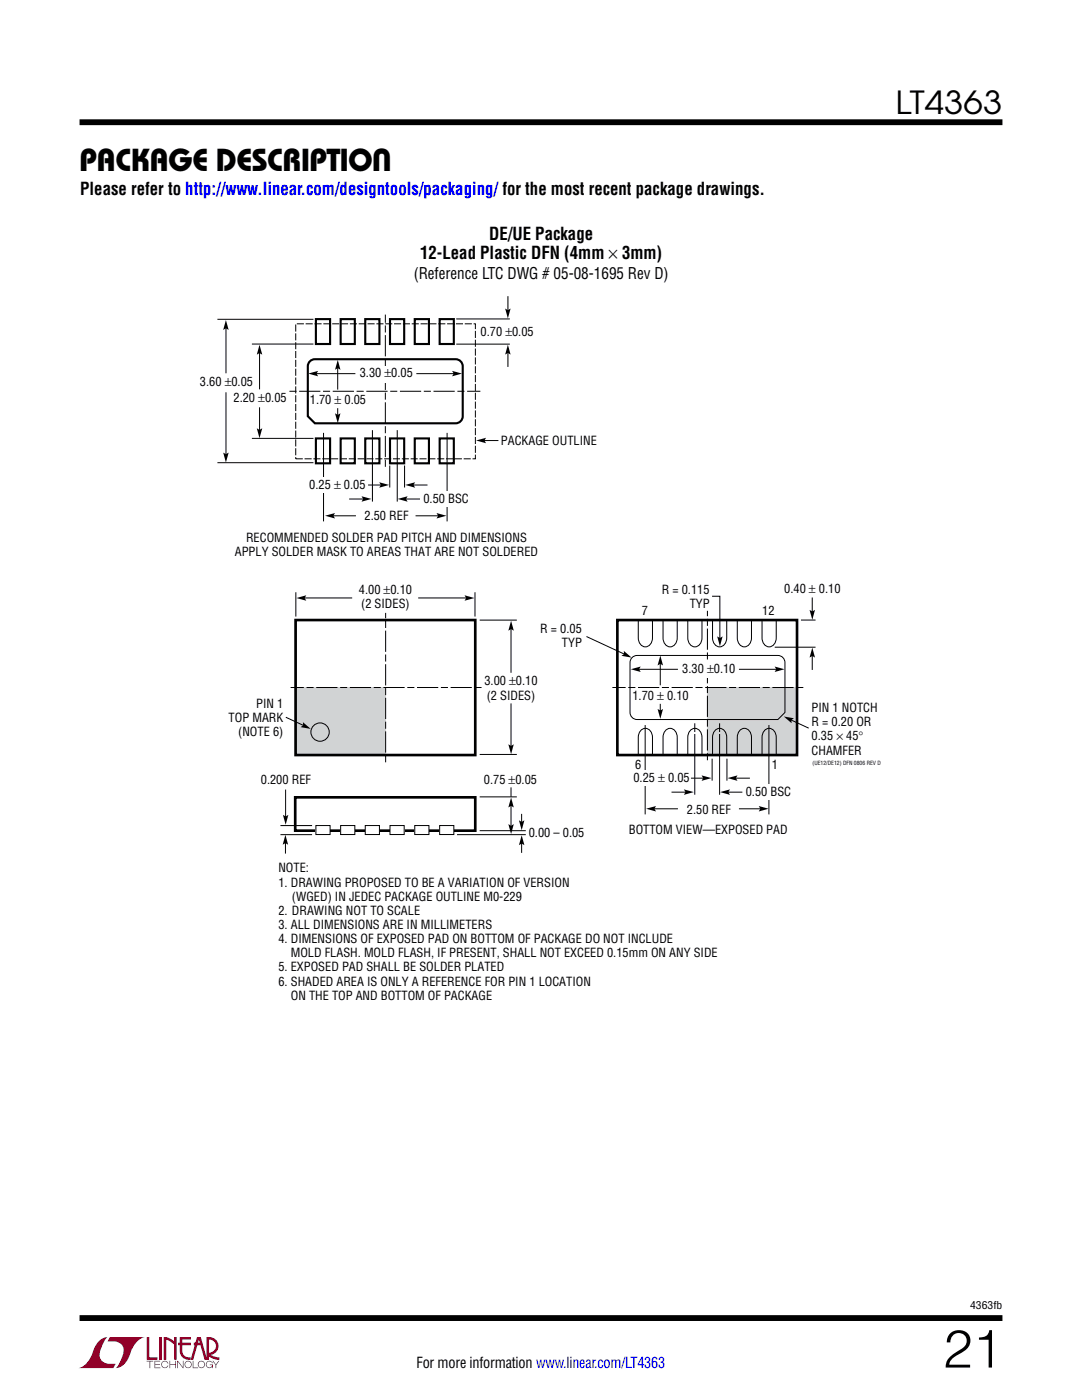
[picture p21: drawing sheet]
<svg xmlns="http://www.w3.org/2000/svg" width="216mm" height="279mm" viewBox="0 0 216 279" stroke-linecap="round" stroke-linejoin="round" font-family="sans-serif">
<defs><g id="words">
<text font-size="10.6" x="188.2" y="272.9">21</text>
<g font-size="6.3">
<text x="178.7" y="22.8">LT4363</text>
<text x="15.9" y="34.1">Package Description</text>
</g>
<g font-size="3.5">
<text x="16" y="38.8">Please refer to http://www.linear.com/designtools/packaging/ for the most recent package drawings.</text>
<text x="97.6" y="47.9">DE/UE Package</text>
<text x="83.8" y="51.7">12-Lead Plastic DFN (4mm × 3mm)</text>
</g>
<text font-size="3.2" x="82.5" y="55.6">(Reference LTC DWG # 05-08-1695 Rev D)</text>
<text font-size="3" x="83.1" y="273.1">For more information www.linear.com/LT4363</text>
<g font-size="2.5">
<text x="95.9" y="67.1">0.70 ±0.05</text>
<text x="39.9" y="77.1">3.60 ±0.05</text>
<text x="71.8" y="75.3">3.30 ±</text>
<text x="78.1" y="75.3">0.05</text>
<text x="46.6" y="80.3">2.20 ±0.05</text>
<text x="61.8" y="80.7">1.70 ± 0.05</text>
<text x="100" y="88.8">PACKAGE OUTLINE</text>
<text x="61.7" y="97.6">0.25 ± 0.05</text>
<text x="84.5" y="100.5">0.50 BSC</text>
<text x="72.7" y="103.9">2.50 REF</text>
<text x="46.9" y="111">APPLY SOLDER MASK TO AREAS THAT ARE NOT SOLDERED</text>
<text x="49.1" y="108.2">RECOMMENDED SOLDER PAD PITCH AND DIMENSIONS</text>
<text x="71.6" y="118.5">4.00 ±0.10</text>
<text x="132.1" y="118.5">R = 0.115</text>
<text x="156.5" y="118.4">0.40 ± 0.10</text>
<text x="72.1" y="121.3">(2 SIDES)</text>
<text x="128.1" y="122.8">7</text>
<text x="137.6" y="121.3">TYP</text>
<text x="152.1" y="122.8">12</text>
<text x="107.8" y="126.3">R = 0.05</text>
<text x="112.1" y="129.1">TYP</text>
<text x="96.7" y="136.8">3.00 ±0.10</text>
<text x="136.1" y="134.3">3.30 ±</text>
<text x="142.4" y="134.3">0.10</text>
<text x="51.1" y="141.3">PIN 1</text>
<text x="97.1" y="139.6">(2 SIDES)</text>
<text x="126.2" y="139.7">1.70 ± 0.10</text>
<text x="162" y="142.1">PIN 1 NOTCH</text>
<text x="45.6" y="144.2">TOP MARK</text>
<text x="47.6" y="147">(NOTE 6)</text>
<text x="162" y="144.9">R = 0.20 OR</text>
<text x="162" y="147.8">0.35 × 45°</text>
<text x="126.7" y="153.4">6</text>
<text x="154" y="153.4">1</text>
<text x="162" y="150.6">CHAMFER</text>
<text x="52" y="156.6">0.200 REF</text>
<text x="96.6" y="156.5">0.75 ±0.05</text>
<text x="126.4" y="156.1">0.25 ± 0.05</text>
<text x="148.8" y="159">0.50 BSC</text>
<text x="105.5" y="167">0.00 – 0.05</text>
<text x="125.5" y="166.5">BOTTOM VIEW—EXPOSED PAD</text>
<text x="137.1" y="162.4">2.50 REF</text>
<text x="55.6" y="174.1">NOTE:</text>
<text x="55.6" y="176.9">1. DRAWING PROPOSED TO BE A VARIATION OF VERSION</text>
<text x="58.3" y="179.7">(WGED) IN JEDEC PACKAGE OUTLINE M0-229</text>
<text x="55.6" y="182.6">2. DRAWING NOT TO SCALE</text>
<text x="55.6" y="185.4">3. ALL DIMENSIONS ARE IN MILLIMETERS</text>
<text x="55.6" y="188.2">4. DIMENSIONS OF EXPOSED PAD ON BOTTOM OF PACKAGE DO NOT INCLUDE</text>
<text x="58" y="191">MOLD FLASH. MOLD FLASH, IF PRESENT, SHALL NOT EXCEED 0.15mm ON ANY SIDE</text>
<text x="55.6" y="193.9">5. EXPOSED PAD SHALL BE SOLDER PLATED</text>
<text x="55.6" y="196.7">6. SHADED AREA IS ONLY A REFERENCE FOR PIN 1 LOCATION</text>
<text x="58" y="199.5">ON THE TOP AND BOTTOM OF PACKAGE</text>
</g>
<text font-size="2.1" x="193.6" y="261.2">4363fb</text>
<text font-size="1.1" x="162.1" y="152.6">(UE12/DE12) DFN 0806 REV D</text>
</g></defs>
<g fill="#910028">
<path d="M29.3 266.8h.5v4.1h1.6v.5h-2.1z"/>
<path d="M20 267.4l1-.5h.5h-.1a6.2 6.2 0 0 0-1.5 4 2.58 2.58 0 0 0 3.2 1.3l-.5 .8h-7a4.9 4.9 0 0 0 3.1-3.8l.4-.7z"/>
<path d="M21.9 266.9h7a4.9 4.9 0 0 0-3.1 3.7 3.2 3.2 0 0 1-2.7 2.4h.1a6.2 6.2 0 0 0 1.4-4.1 2.58 2.58 0 0 0-3.1-1.2z"/>
<path d="M31.8 266.8h.5v4.6h-.5z"/>
<path d="M32.7 266.8l1 .2 1 .7v-.9h.5v4.6h-.5v-3.1l-1.5-.9v4h-.5z"/>
<path d="M29.3 271.6h1.3v.1h-.6v1.3h-.2v-1.3h-.5z"/>
<path d="M30.8 271.6h1.2v.1h-1v.5h.9v.2h-.9v.5h1v.1h-1.2z"/>
<path d="M33.8 271.6h.2v.6h1v-.6h.1v1.4h-.1v-.6h-1v.6h-.2z"/>
<path d="M35.4 271.6h.1l1 1.2v-1.2h.1v1.4l-1.1-1.2v1.2h-.1z"/>
<path d="M38.5 271.6h.1v1.3h.9v.1h-1z"/>
<path d="M42.4 271.6h.1l.6 .7 .5-.7h.2l-.7 .8v.6h-.1v-.6z"/>
<path d="M35.9 266.8h2.2v.5h-1.7v.7h1.7v.5h-1.7v1.1a1.32 1.32 0 0 0 1.6 1.3v.5l1.3-4.6h.8l1.1 4.1v-4.1a1.84 1.84 0 0 1 2.3 1.4 1.84 1.84 0 0 1-1.4 2.2l.7 .4 1 .1v.5l-1.2-.2-1.1-.6v-.6a1.34 1.34 0 0 0 1.6-1.2 1.34 1.34 0 0 0-1.4-1.5v4.1h-.9l-.8-2.9h-1.3v-.5h1.2l-.2-.7-1.1 4.1a2.06 2.06 0 0 1-2.7-1.3v-1.6h-.4v-.5h.4z"/>
<path d="M37 271.8a.72 .72 0 0 1 1.2 .1 .72 .72 0 0 1-.4 1.1 .72 .72 0 0 1-1-.7h.2a.59 .59 0 0 0 .8 .5 .59 .59 0 0 0 .2-.9 .59 .59 0 0 0-1 .2v.2h-.2z"/>
<path d="M39.7 271.8a.72 .72 0 0 1 1.1 .1 .72 .72 0 0 1-.4 1.1 .72 .72 0 0 1-.9-.7h.1a.59 .59 0 0 0 .8 .5 .59 .59 0 0 0 .2-.9 .59 .59 0 0 0-1 .2v.2h-.1z"/>
<path d="M41.3 271.8a.72 .72 0 0 1 1.2 .2h-.2a.59 .59 0 0 0-.9-.1 .59 .59 0 0 0 .1 .9 .59 .59 0 0 0 .9-.4h-.5v-.1h.6v.7h-.1v-.3a.73 .73 0 0 1-1.1 .2 .73 .73 0 0 1 0-1.1z"/>
<path d="M32.4 271.8a.71 .71 0 0 1 1.2 .3h-.1a.59 .59 0 0 0-.9-.3 .59 .59 0 0 0-.1 1 .59 .59 0 0 0 .9-.3h.2a.73 .73 0 0 1-1.1 .4 .73 .73 0 0 1-.1-1.1z"/>
</g>
<path d="M15.9 24.4h184.1M15.9 263h184.1" fill="none" stroke="#000" stroke-width="1.2" stroke-linecap="butt"/>
<g fill="#d1d3d4">
<path d="M59 137.2h17.9v13.5h-17.9z"/>
<path d="M141.1 137.2h17.9v13.4h-17.9z"/>
</g>
<g fill="none" stroke="#000" stroke-width=".2">
<path d="M59 118.2v4.8M60.5 119.3h9.8M83.4 119.3h9.9M94.8 118.2v4.8M142.1 119h1.5v8.6M162.1 119.2v3.1M102 125.3v9M117 127l7.8 3.6M127.3 133.6h8M131.7 132.2v4.6M147.4 133.6h7.8M154.6 129.2h8.1"/>
<path d="M159.8 123.7h2.9M162.1 130.6v3.1M57 157.6v5.6M57 143.1l3.7 1.8M102 140.4v8.7M102 157.1v1.9M131.7 140.5v1.6M134 158.1h3M137.9 155.3h2.7M138.6 144.3v14.3M142.1 151.4v4.4M143.6 144.3v14.3"/>
<path d="M145.1 151.4v4.4M145.1 158.1h3M146.6 155.3h3M157.7 143.6l3.7 1.7M57 168v2.3M91.2 166.6h13.7M102 160.4v4.4M104.1 162.4v1.9M104.1 168.1v2.1M130.3 161.4h5M147.4 161.4h4.6"/>
<circle cx="63.9" cy="146.1" r="1.83"/>
</g>
<g fill="#000">
<path d="M59.1 119.3l2-.5-.3 .5 .3 .6zM92.7 118.8l2 .5-2 .6 .3-.6zM102 123.9l.5 2-.5-.4-.6 .4zM124.5 129.9l1.5 1.3-2-.3 .5-.4zM125.9 133.6l1.9-.6-.3 .6 .3 .5zM131.8 130.8l.5 2-.5-.3-.6 .3zM143.1 127l.6 .3 .5-.3-.5 2zM154.6 133l2 .6-2 .5 .3-.5zM161.5 121.7l.6 .3 .5-.3-.5 2zM162.1 129.3l.5 1.9-.5-.3-.6 .3zM60.4 144.1l1.6 1.4-2-.4 .5-.3zM101.4 148.5l.6 .4 .5-.4-.5 2z"/>
<path d="M131.2 141.5l.6 .3 .5-.3-.5 2zM136.5 157.5l1.9 .6-1.9 .5 .3-.5zM140 154.7l2 .6-2 .5 .3-.5zM143.7 158.1l2-.6-.4 .6 .4 .5zM145.2 155.3l2-.6-.4 .6 .4 .5zM156.4 143l2 .3-.5 .4 .1 .6zM56.9 166.6l.6 2-.6-.3-.5 .3zM56.5 162.6l.5 .3 .5-.3-.5 2zM101.4 164.5l.6 .3 .5-.3-.5 2zM102 159.2l.5 1.9-.5-.3-.6 .3zM103.5 163.7l.6 .3 .5-.3-.5 2zM104.1 166.7l.5 2-.5-.3-.6 .3z"/>
<path d="M128.9 161.4l2-.5-.3 .5 .3 .5zM151.4 160.9l2 .5-2 .5 .3-.5z"/>
</g>
<path d="M59 123.7h35.8v27h-35.8zM123.2 123.7h35.8v27h-35.8z" fill="none" stroke="#000" stroke-width=".53"/>
<path d="M96.1 137.2h-38.1M160.3 137.2h-38.1M77 152.1v-29.8M141.2 151.7v-29.8" fill="none" stroke="#000" stroke-width=".2" stroke-dasharray="1.4 .5 4.2 .5" stroke-linecap="butt"/>
<path d="M137.8 146.1h1.7v.2h-1.7z" fill="#fff"/>
<path d="M142.8 146.1h1.7v.2h-1.7z" fill="#d1d3d4"/>
<path d="M58.9 159.1h35.9v6.7h-35.9z" fill="none" stroke="#000" stroke-width=".53"/>
<path d="M68 164.8h2.8v1.8h-2.8z" fill="#fff"/>
<path d="M68 164.8h2.8v1.8h-2.8z" fill="none" stroke="#000" stroke-width=".2"/>
<path d="M63 164.8h2.9v1.8h-2.9z" fill="#fff"/>
<path d="M63 164.8h2.9v1.8h-2.9z" fill="none" stroke="#000" stroke-width=".2"/>
<path d="M72.9 164.8h2.8v1.8h-2.8z" fill="#fff"/>
<path d="M72.9 164.8h2.8v1.8h-2.8z" fill="none" stroke="#000" stroke-width=".2"/>
<path d="M77.8 164.8h2.9v1.8h-2.9z" fill="#fff"/>
<path d="M77.8 164.8h2.9v1.8h-2.9z" fill="none" stroke="#000" stroke-width=".2"/>
<path d="M87.7 164.8h2.9v1.8h-2.9z" fill="#fff"/>
<path d="M87.7 164.8h2.9v1.8h-2.9z" fill="none" stroke="#000" stroke-width=".2"/>
<path d="M82.8 164.8h2.8v1.8h-2.8z" fill="#fff"/>
<path d="M82.8 164.8h2.8v1.8h-2.8z" fill="none" stroke="#000" stroke-width=".2"/>
<path d="M68 87.5h2.8v5h-2.8z" fill="#fff"/>
<path d="M68 87.5h2.8v5h-2.8z" fill="none" stroke="#000" stroke-width=".42"/>
<path d="M63 87.5h2.9v5h-2.9z" fill="#fff"/>
<path d="M63 87.5h2.9v5h-2.9z" fill="none" stroke="#000" stroke-width=".42"/>
<path d="M72.9 87.5h2.8v5h-2.8z" fill="#fff"/>
<path d="M72.9 87.5h2.8v5h-2.8z" fill="none" stroke="#000" stroke-width=".42"/>
<path d="M77.8 87.5h2.9v5h-2.9z" fill="#fff"/>
<path d="M77.8 87.5h2.9v5h-2.9z" fill="none" stroke="#000" stroke-width=".42"/>
<path d="M87.7 87.5h2.9v5h-2.9z" fill="#fff"/>
<path d="M87.7 87.5h2.9v5h-2.9z" fill="none" stroke="#000" stroke-width=".42"/>
<path d="M82.8 87.5h2.8v5h-2.8z" fill="#fff"/>
<path d="M82.8 87.5h2.8v5h-2.8z" fill="none" stroke="#000" stroke-width=".42"/>
<path d="M68 63.7h2.8v5h-2.8z" fill="#fff"/>
<path d="M68 63.7h2.8v5h-2.8z" fill="none" stroke="#000" stroke-width=".42"/>
<path d="M63 63.7h2.9v5h-2.9z" fill="#fff"/>
<path d="M63 63.7h2.9v5h-2.9z" fill="none" stroke="#000" stroke-width=".42"/>
<path d="M72.9 63.7h2.8v5h-2.8z" fill="#fff"/>
<path d="M72.9 63.7h2.8v5h-2.8z" fill="none" stroke="#000" stroke-width=".42"/>
<path d="M77.8 63.7h2.9v5h-2.9z" fill="#fff"/>
<path d="M77.8 63.7h2.9v5h-2.9z" fill="none" stroke="#000" stroke-width=".42"/>
<path d="M87.7 63.7h2.9v5h-2.9z" fill="#fff"/>
<path d="M87.7 63.7h2.9v5h-2.9z" fill="none" stroke="#000" stroke-width=".42"/>
<path d="M82.8 63.7h2.8v5h-2.8z" fill="#fff"/>
<path d="M62 72l.8-.3h28.1a1.41 1.41 0 0 1 1.4 1.4v10a1.41 1.41 0 0 1-1.4 1.4h-28.1l-1.4-1.4v-10l.1-.4zM82.8 63.7h2.8v5h-2.8z" fill="none" stroke="#000" stroke-width=".42"/>
<g fill="none" stroke="#000" stroke-width=".2">
<path d="M101.4 59.1v3.1M43.4 63.7h19.1M45.1 65.3v9.2M45.1 78.3v12.6M50.3 68.7h12.2M51.8 70.2v7.5M91 68.7h10.7M91 63.6h10.7M101.4 70.2v3M43.4 92.3h19.1M50.3 87.5h12.2M51.8 81.3v4.8"/>
<path d="M64.6 86.4v17.7M69.7 99.6h3M73.5 96.8h2.8M74.3 85.8v14.3M77.8 92.9v4.4M79.3 85.8v14.3M80.7 92.9v4.4M80.7 99.6h3.1M82.2 96.8h3.1M89.2 86.4v17.7M96.4 87.9h3.1M66.3 102.9h4.7"/>
<path d="M82.9 102.9h4.8M95.7 123.8h7.4M126 131.4l.7-.5 .4-.1h28.1a1.41 1.41 0 0 1 1.4 1.4v10l-1.4 1.4h-28.1a1.41 1.41 0 0 1-1.4-1.4v-10zM127.4 123.8v3.5a1.41 1.41 0 0 0 .7 1.6 1.41 1.41 0 0 0 1.7-.3l.3-.8 .1-.5v-3.5M132.3 123.8v3.5a1.41 1.41 0 0 0 .7 1.6 1.41 1.41 0 0 0 1.7-.3l.4-.8v-.5v-3.5M137.2 123.8v3.5a1.41 1.41 0 0 0 .8 1.6 1.41 1.41 0 0 0 1.7-.3l.3-.8 .1-.5v-3.5M142.2 123.8v3.5a1.41 1.41 0 0 0 .7 1.6 1.41 1.41 0 0 0 1.7-.3l.4-.8v-.5v-3.5M147.1 123.8v3.5a1.41 1.41 0 0 0 .7 1.6 1.41 1.41 0 0 0 1.7-.3l.4-.8v-.5v-3.5M152.1 123.8v3.5a1.41 1.41 0 0 0 .7 1.6 1.41 1.41 0 0 0 1.7-.3l.3-.8 .1-.5v-3.5M95.7 150.6h7.4M95.7 159h7.4M127.4 150.6v-3.5a1.41 1.41 0 0 1 .7-1.5 1.41 1.41 0 0 1 1.7 .3l.3 .8 .1 .4v3.5"/>
<path d="M128.7 144.7v17.8M132.3 150.6v-3.5a1.41 1.41 0 0 1 .7-1.5 1.41 1.41 0 0 1 1.7 .3l.4 .8v.4v3.5M137.2 150.6v-3.5a1.41 1.41 0 0 1 .8-1.5 1.41 1.41 0 0 1 1.7 .3l.3 .8 .1 .4v3.5M142.2 150.6v-3.5a1.41 1.41 0 0 1 .7-1.5 1.41 1.41 0 0 1 1.7 .3l.4 .8v.4v3.5M147.1 150.6v-3.5a1.41 1.41 0 0 1 .7-1.5 1.41 1.41 0 0 1 1.7 .3l.4 .8v.4v3.5M152.1 150.6v-3.5a1.41 1.41 0 0 1 .7-1.5 1.41 1.41 0 0 1 1.7 .3l.3 .8 .1 .4v3.5M153.4 144.7v17.8M56 166.6h6.3M56 164.8h6.3M95.7 165.8h9.2"/>
</g>
<path d="M59 64.6h35.9v27h-35.9z" fill="none" stroke="#000" stroke-width=".2" stroke-dasharray="1.4 .4" stroke-linecap="butt"/>
<path d="M57.8 78.1h38.1M76.9 93.2v-30.4" fill="none" stroke="#000" stroke-width=".2" stroke-dasharray="1.4 .5 4.2 .5" stroke-linecap="butt"/>
<g fill="#000">
<path d="M45.1 63.9l.5 1.9-.5-.3-.6 .3zM51.8 68.8l.5 2-.5-.3-.6 .3zM101.3 68.8l.6 2-.6-.4-.5 .4zM100.8 61.6l.5 .3 .6-.3-.6 2zM44.5 90.3l.6 .3 .5-.3-.5 2zM51.2 85.5l.6 .3 .5-.3-.5 2zM72.1 99l2 .6-2 .5 .4-.5zM75.7 96.2l1.9 .6-1.9 .5 .3-.5zM79.4 99.6l1.9-.6-.3 .6 .3 .5zM80.9 96.8l1.9-.6-.3 .6 .3 .5zM95 87.9l2-.5-.3 .5 .3 .6zM64.9 102.9l1.9-.5-.3 .5 .3 .6z"/>
<path d="M87.1 102.4l2 .5-2 .6 .3-.6z"/>
</g>
<g fill="#fff">
<path d="M139.4 132h2.5v3.3h-2.5z"/>
<path d="M128 153.8h1.3v3h-1.3z"/>
<path d="M152.7 156.5h1.3v3h-1.3z"/>
</g>
<path d="M62.9 74.6h8M67.4 73.2v4.6M83.1 74.6h7.7M67.4 81.5v1.6" fill="none" stroke="#000" stroke-width=".2"/>
<path d="M61.5 74.6l2-.6-.3 .6 .3 .5zM67.4 71.8l.5 2-.5-.3-.6 .3zM90.2 74l2 .6-2 .5 .3-.5zM66.8 82.5l.6 .3 .5-.3-.5 2z" fill="#000"/>
<g fill="#fff">
<path d="M75 73h2.5v3.3h-2.5z"/>
<path d="M88.5 98h1.5v3.1h-1.5z"/>
<path d="M63.7 95.2h1.4v3.1h-1.4z"/>
</g>
<use href="#words"/>
</svg>
